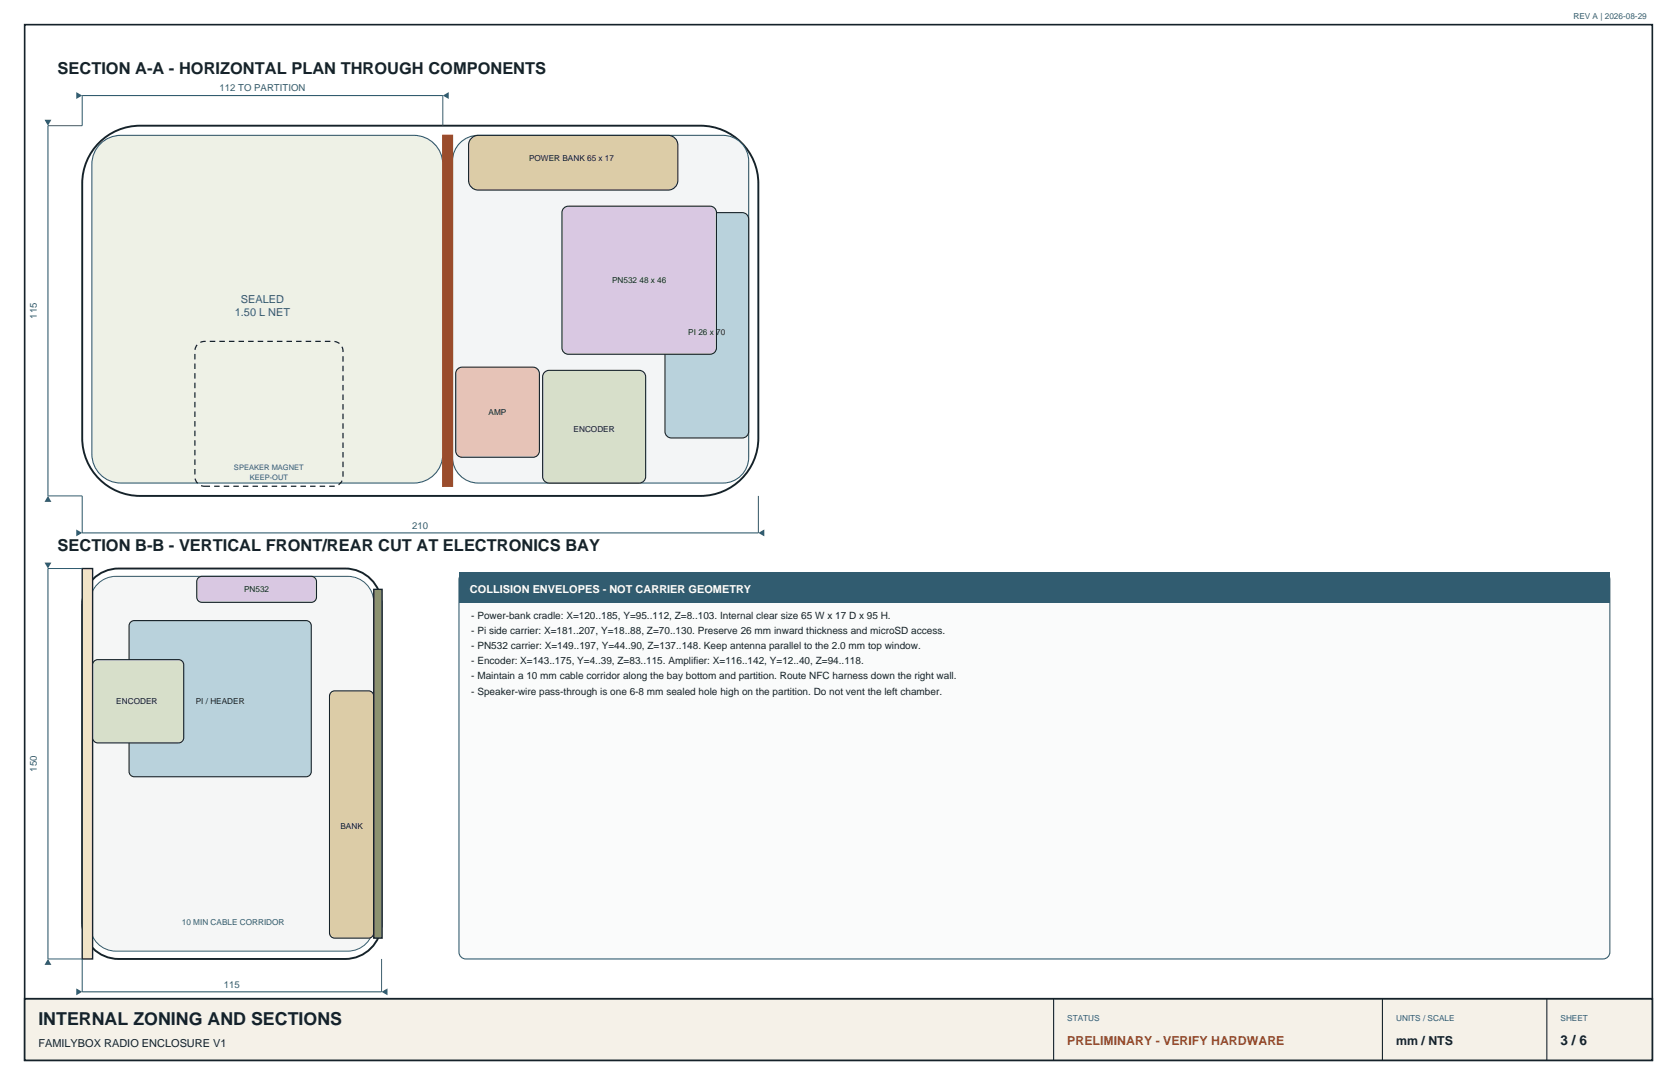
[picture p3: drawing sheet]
<svg xmlns="http://www.w3.org/2000/svg" width="432mm" height="279mm" viewBox="0 0 432 279" stroke-linecap="round" stroke-linejoin="round" font-family="sans-serif">
<defs><g id="words">
<text font-size="4.6" fill="#15222a" x="9.9" y="263.9">INTERNAL ZONING AND SECTIONS</text>
<g font-size="4.2" fill="#15222a">
<text x="14.8" y="19.1">SECTION A-A - HORIZONTAL PLAN THROUGH COMPONENTS</text>
<text x="14.8" y="141.8">SECTION B-B - VERTICAL FRONT/REAR CUT AT ELECTRONICS BAY</text>
</g>
<text font-size="3.5" fill="#15222a" x="401.8" y="269.2">3 / 6</text>
<text font-size="3.2" fill="#9a4c2c" x="274.8" y="269.2">PRELIMINARY - VERIFY HARDWARE</text>
<text font-size="3.2" fill="#15222a" x="359.5" y="269.2">mm / NTS</text>
<g font-size="2.8" fill="#315c70">
<text x="62" y="78">SEALED</text>
<text x="60.5" y="81.5">1.50 L NET</text>
</g>
<text font-size="2.8" fill="#fff" x="121" y="152.8">COLLISION ENVELOPES - NOT CARRIER GEOMETRY</text>
<text font-size="2.8" fill="#15222a" x="9.9" y="269.5">FAMILYBOX RADIO ENCLOSURE V1</text>
<g font-size="2.6" fill="#15222a">
<text x="121.4" y="159.5">- Power-bank cradle: X=120..185, Y=95..112, Z=8..103. Internal clear size 65 W x 17 D x 95 H.</text>
<text x="121.4" y="163.3">- Pi side carrier: X=181..207, Y=18..88, Z=70..130. Preserve 26 mm inward thickness and microSD access.</text>
<text x="121.4" y="167.2">- PN532 carrier: X=149..197, Y=44..90, Z=137..148. Keep antenna parallel to the 2.0 mm top window.</text>
<text x="121.4" y="171.1">- Encoder: X=143..175, Y=4..39, Z=83..115. Amplifier: X=116..142, Y=12..40, Z=94..118.</text>
<text x="121.4" y="175">- Maintain a 10 mm cable corridor along the bay bottom and partition. Route NFC harness down the right wall.</text>
<text x="121.4" y="178.9">- Speaker-wire pass-through is one 6-8 mm sealed hole high on the partition. Do not vent the left chamber.</text>
</g>
<g font-size="2.5" fill="#315c70">
<text x="56.5" y="23.5">112 TO PARTITION</text>
<text x="9.5" y="82.1" transform="rotate(-90 9.5 82.1)">115</text>
<text x="106.2" y="136.2">210</text>
<text x="9.5" y="198.7" transform="rotate(-90 9.5 198.7)">150</text>
<text x="57.6" y="254.4">115</text>
</g>
<g font-size="2.1" fill="#315c70">
<text x="405.1" y="4.9">REV A | 2026-08-29</text>
<text x="46.8" y="238.2">10 MIN CABLE CORRIDOR</text>
<text x="274.8" y="262.8">STATUS</text>
<text x="359.5" y="262.8">UNITS / SCALE</text>
<text x="401.8" y="262.8">SHEET</text>
</g>
<g font-size="2.1" fill="#15222a">
<text x="136.2" y="41.5">POWER BANK 65 x 17</text>
<text x="157.6" y="73">PN532 48 x 46</text>
<text x="177.2" y="86.3">PI 26 x 70</text>
<text x="125.8" y="107">AMP</text>
<text x="147.7" y="111.1">ENCODER</text>
<text x="62.8" y="152.4">PN532</text>
<text x="30" y="181.3">ENCODER</text>
<text x="50.4" y="181.3">PI / HEADER</text>
<text x="87.7" y="213.4">BANK</text>
</g>
<g font-size="1.9" fill="#315c70">
<text x="60.2" y="121.1">SPEAKER MAGNET</text>
<text x="64.3" y="123.7">KEEP-OUT</text>
</g>
</g></defs>
<path d="M6.3 6.4h419.1v266.6h-419.1z" fill="none" stroke="#15222a" stroke-width=".42"/>
<path d="M6.3 257.2h419.1v15.8h-419.1z" fill-rule="evenodd" fill="#f5f1e8" stroke="#15222a" stroke-width=".42"/>
<path d="M6.3 257.2h419.1" fill="none" stroke="#15222a" stroke-width=".35"/>
<path d="M271.3 257.2v15.8M356 257.2v15.8M398.3 257.2v15.8" fill="none" stroke="#15222a" stroke-width=".28"/>
<path d="M25.5 36.7a14.9 14.9 0 0 1 10.6-4.3h144.2a14.9 14.9 0 0 1 15 14.9v65.5a14.9 14.9 0 0 1-15 14.9h-144.2a14.9 14.9 0 0 1-14.9-14.9v-65.5a14.9 14.9 0 0 1 4.3-10.6z" fill="none" stroke="#15222a" stroke-width=".49"/>
<path d="M26.2 36.7a7.4 7.4 0 0 1 4.9-1.8h75.5a7.5 7.5 0 0 1 7.4 7.4v74.6a7.5 7.5 0 0 1-7.4 7.5h-75.5a7.5 7.5 0 0 1-7.4-7.5v-74.6a7.4 7.4 0 0 1 2.5-5.6z" fill-rule="evenodd" fill="#eef1e6" stroke="#315c70" stroke-width=".28"/>
<path d="M118.8 36.5a6.6 6.6 0 0 1 4.3-1.6h63a6.6 6.6 0 0 1 6.7 6.6v76.3a6.6 6.6 0 0 1-6.7 6.6h-63a6.6 6.6 0 0 1-6.6-6.6v-76.3a6.6 6.6 0 0 1 2.3-5z" fill-rule="evenodd" fill="#f3f5f6" stroke="#315c70" stroke-width=".28"/>
<path d="M114 34.9h2.5v90.3h-2.5z" fill-rule="evenodd" fill="#9a4c2c" stroke="#9a4c2c" stroke-width=".35"/>
<path d="M50.7 88.8a2.48 2.48 0 0 1 2-.9h33.1a2.49 2.49 0 0 1 2.5 2.5v32.3a2.49 2.49 0 0 1-2.5 2.5h-33.1a2.49 2.49 0 0 1-2.5-2.5v-32.3z" fill="none" stroke="#15222a" stroke-width=".32" stroke-dasharray="1.4 1.1" stroke-linecap="butt"/>
<path d="M121.6 35.4l1.5-.5h48.9a2.49 2.49 0 0 1 2.5 2.4v9.2a2.49 2.49 0 0 1-2.5 2.4h-48.9a2.49 2.49 0 0 1-2.5-2.4v-9.2a2.48 2.48 0 0 1 1-1.9z" fill-rule="evenodd" fill="#dccca7" stroke="#15222a" stroke-width=".28"/>
<path d="M171.7 55.2l1.2-.4h18.2a1.66 1.66 0 0 1 1.7 1.6v54.7a1.66 1.66 0 0 1-1.7 1.7h-18.2a1.66 1.66 0 0 1-1.7-1.7v-54.7z" fill-rule="evenodd" fill="#b9d2dc" stroke="#15222a" stroke-width=".28"/>
<path d="M145.2 53.6l1.1-.5h36.5a1.66 1.66 0 0 1 1.7 1.7v34.8a1.66 1.66 0 0 1-1.7 1.6h-36.5a1.66 1.66 0 0 1-1.6-1.6v-34.8z" fill-rule="evenodd" fill="#d9c8e2" stroke="#15222a" stroke-width=".28"/>
<path d="M140.2 95.9l1.2-.5h23.2a1.66 1.66 0 0 1 1.6 1.6v25.7a1.66 1.66 0 0 1-1.6 1.7h-23.2a1.66 1.66 0 0 1-1.7-1.7v-25.7z" fill-rule="evenodd" fill="#d7dfca" stroke="#15222a" stroke-width=".28"/>
<path d="M117.8 95l1.2-.5h18.2a1.66 1.66 0 0 1 1.7 1.7v19.9a1.66 1.66 0 0 1-1.7 1.7h-18.2a1.66 1.66 0 0 1-1.7-1.7v-19.9z" fill-rule="evenodd" fill="#e6c3b7" stroke="#15222a" stroke-width=".28"/>
<path d="M21.2 127.7v9.5M195.3 127.7v9.5" fill="none" stroke="#315c70" stroke-width=".26"/>
<path d="M21.2 137.2h174.1" fill="none" stroke="#315c70" stroke-width=".28"/>
<g fill="#315c70">
<path d="M19.6 136.3l1.6 .9-1.6 .9z"/>
<path d="M195.3 137.2l1.5-.9v1.8z"/>
</g>
<path d="M12.3 32.4h8.9M12.3 127.7h8.9" fill="none" stroke="#315c70" stroke-width=".26"/>
<path d="M12.3 32.4v95.3" fill="none" stroke="#315c70" stroke-width=".28"/>
<g fill="#315c70">
<path d="M12.3 127.7l.9 1.5h-1.7z"/>
<path d="M11.5 30.8h1.7l-.9 1.6z"/>
</g>
<path d="M21.2 24.6v7.8M114 24.6v7.8" fill="none" stroke="#315c70" stroke-width=".26"/>
<path d="M21.2 24.6h92.8" fill="none" stroke="#315c70" stroke-width=".28"/>
<g fill="#315c70">
<path d="M19.6 23.7l1.6 .9-1.6 .9z"/>
<path d="M114 24.6l1.5-.9v1.8z"/>
</g>
<path d="M23.5 149.6a9.4 9.4 0 0 1 7.1-3.2h58.3a9.4 9.4 0 0 1 9.3 9.4v81.8a9.4 9.4 0 0 1-9.3 9.3h-58.3a9.4 9.4 0 0 1-9.4-9.3v-81.8a9.4 9.4 0 0 1 2.3-6.2z" fill="none" stroke="#15222a" stroke-width=".49"/>
<path d="M24.8 150.7a6.7 6.7 0 0 1 5.1-2.3h59.6a6.7 6.7 0 0 1 6.7 6.7v83.1a6.7 6.7 0 0 1-6.7 6.7h-59.6a6.7 6.7 0 0 1-6.7-6.7v-83.1a6.7 6.7 0 0 1 1.6-4.4z" fill-rule="evenodd" fill="#f5f6f6" stroke="#315c70" stroke-width=".26"/>
<path d="M21.2 146.4h2.6v100.5h-2.6z" fill-rule="evenodd" fill="#f0e3c6" stroke="#15222a" stroke-width=".35"/>
<path d="M85.4 178.2l.8-.3h8.7a1.34 1.34 0 0 1 1.3 1.3v61a1.34 1.34 0 0 1-1.3 1.4h-8.7a1.34 1.34 0 0 1-1.4-1.4v-61l.1-.4z" fill-rule="evenodd" fill="#dccca7" stroke="#15222a" stroke-width=".28"/>
<path d="M33.8 160.1l.8-.3h44.2a1.34 1.34 0 0 1 1.4 1.3v37.6a1.34 1.34 0 0 1-1.4 1.3h-44.2a1.34 1.34 0 0 1-1.4-1.3v-37.6l.1-.4z" fill-rule="evenodd" fill="#b9d2dc" stroke="#15222a" stroke-width=".28"/>
<path d="M51.2 148.7l.8-.3h28.2a1.34 1.34 0 0 1 1.3 1.4v4a1.34 1.34 0 0 1-1.3 1.3h-28.2a1.34 1.34 0 0 1-1.3-1.3v-4v-.5z" fill-rule="evenodd" fill="#d9c8e2" stroke="#15222a" stroke-width=".28"/>
<path d="M24.4 170.1l.8-.2h20.8a1.34 1.34 0 0 1 1.3 1.3v18.8a1.34 1.34 0 0 1-1.3 1.3h-20.8a1.34 1.34 0 0 1-1.4-1.3v-18.8l.1-.4z" fill-rule="evenodd" fill="#d7dfca" stroke="#15222a" stroke-width=".28"/>
<path d="M96.2 151.8h2.2v89.8h-2.2z" fill-rule="evenodd" fill="#8c9270" stroke="#15222a" stroke-width=".35"/>
<path d="M21.2 246.9v8.5M98.2 246.9v8.5" fill="none" stroke="#315c70" stroke-width=".26"/>
<path d="M21.2 255.4h77" fill="none" stroke="#315c70" stroke-width=".28"/>
<g fill="#315c70">
<path d="M19.6 254.5l1.6 .9-1.6 .9z"/>
<path d="M98.2 255.4l1.6-.9v1.8z"/>
</g>
<path d="M12.3 146.4h8.9M12.3 246.9h8.9" fill="none" stroke="#315c70" stroke-width=".26"/>
<path d="M12.3 146.4v100.5" fill="none" stroke="#315c70" stroke-width=".28"/>
<g fill="#315c70">
<path d="M12.3 246.9l.9 1.6h-1.7z"/>
<path d="M11.5 144.9h1.7l-.9 1.5z"/>
</g>
<path d="M118.7 148l1.2-.5h292.8a1.76 1.76 0 0 1 1.8 1.7v96a1.76 1.76 0 0 1-1.8 1.7h-292.8a1.76 1.76 0 0 1-1.7-1.7v-96z" fill-rule="evenodd" fill="#fafbfb" stroke="#315c70" stroke-width=".28"/>
<path d="M118.2 147.5h296.3v7.7h-296.3z" fill-rule="evenodd" fill="#315c70"/>
<use href="#words"/>
</svg>
